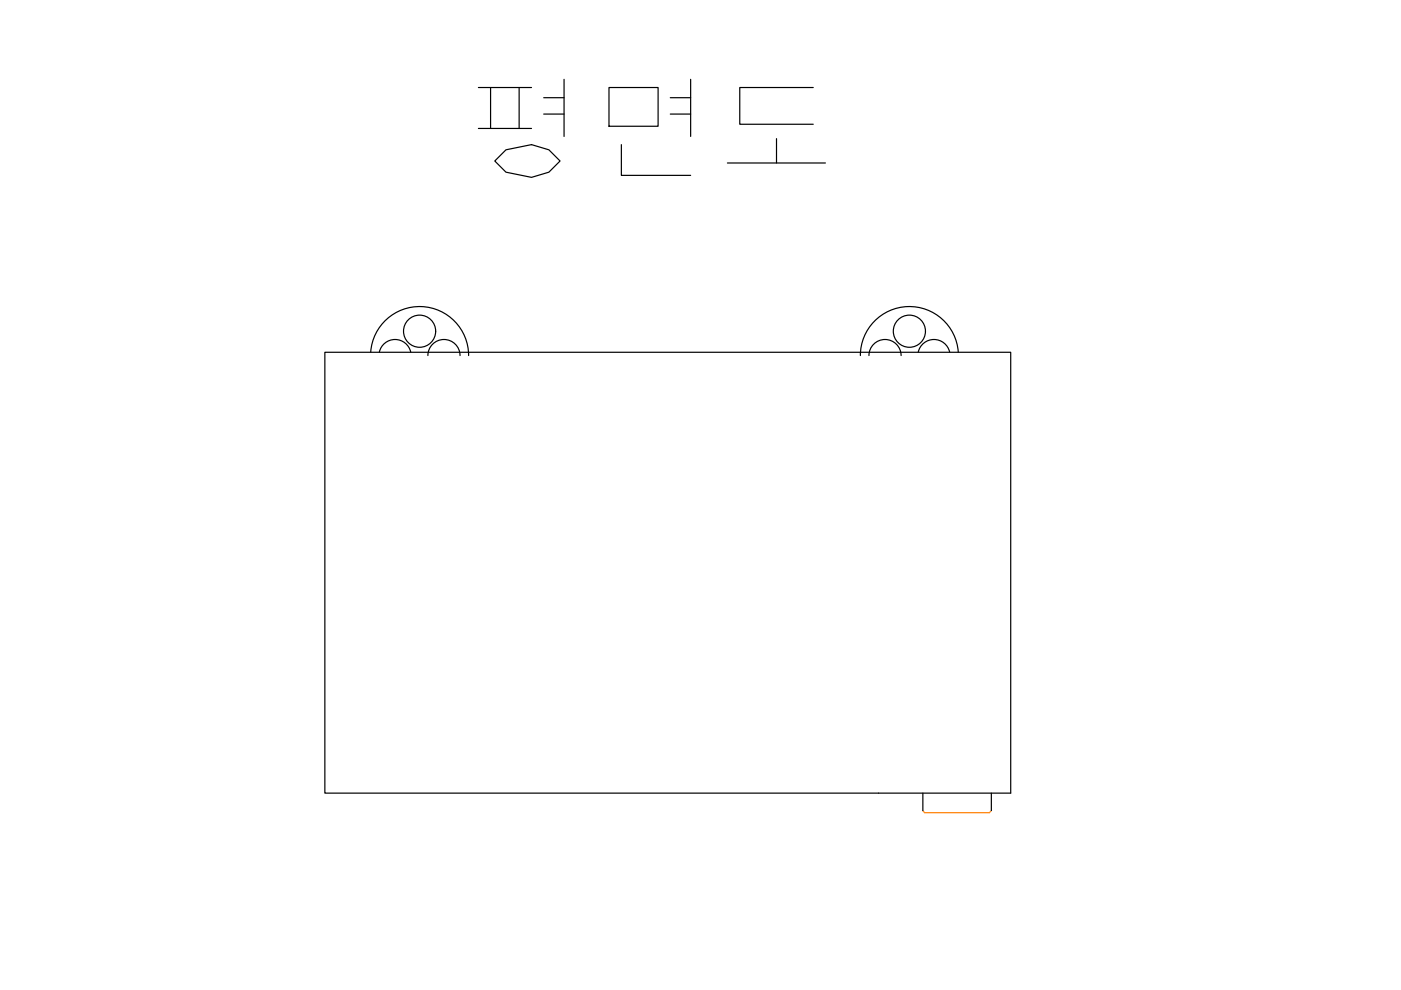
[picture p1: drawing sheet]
<svg xmlns="http://www.w3.org/2000/svg" width="297mm" height="210mm" viewBox="0 0 297 210" stroke-linecap="round" stroke-linejoin="round" font-family="sans-serif">
<defs><g id="words">
<text font-size="28.7" x="100.2" y="38.8">평면도</text>
</g></defs>
<!-- layer: 0 -->
<g fill="none" stroke="#000" stroke-width=".25">
<path d="M68.9 74.7h145.4v93.5h-145.4zM78.6 74.6a10.4 10.4 0 0 1 10.7-9.6 10.4 10.4 0 0 1 10.1 10.4M80.4 74.6a3.4 3.4 0 0 1 3.4-2.6 3.4 3.4 0 0 1 3.3 2.6M90.7 75.4a3.4 3.4 0 0 1 3.4-3.4 3.4 3.4 0 0 1 3.4 3.4M184.2 75.4a3.4 3.4 0 0 1 3.4-3.4 3.4 3.4 0 0 1 3.5 3.4M194.7 74.6a3.4 3.4 0 0 1 3.3-2.6 3.4 3.4 0 0 1 3.3 2.6M203.2 74.6a10.4 10.4 0 0 0-10.8-9.6 10.4 10.4 0 0 0-10 10.4M195.7 168.2v3.7M210.2 168.2v3.7"/>
<circle cx="89" cy="70.2" r="3.4"/>
<circle cx="192.8" cy="70.2" r="3.4"/>
</g>
<!-- layer: yellow -->
<path d="M195.7 171.9l.3 .4h13.8l.4-.4" fill="none" stroke="#ff7f00" stroke-width=".25"/>
<use href="#words"/>
</svg>
